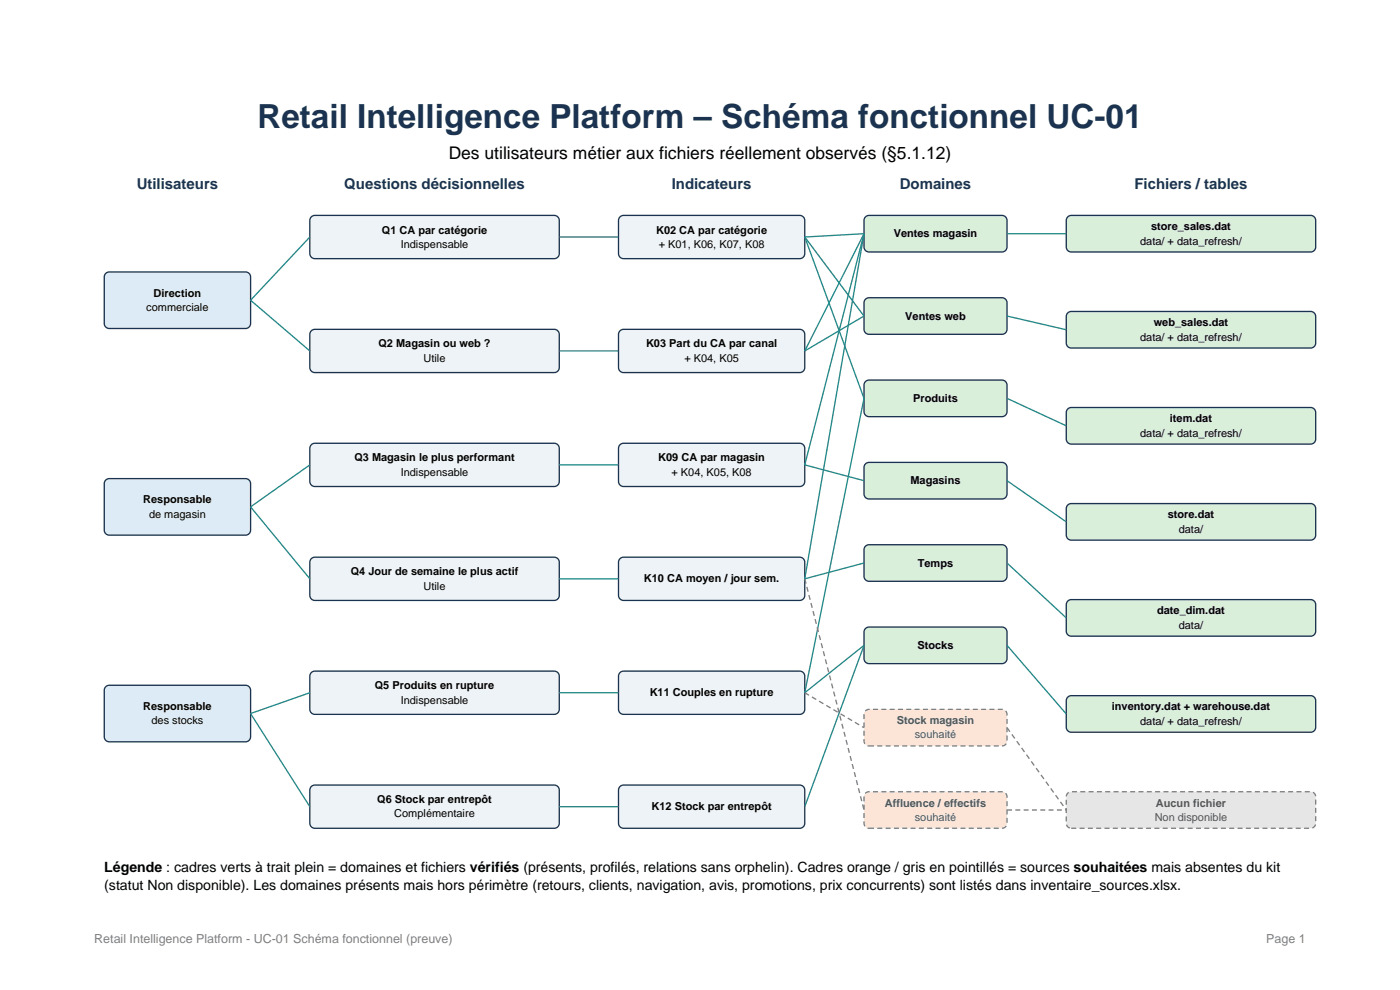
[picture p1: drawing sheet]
<svg xmlns="http://www.w3.org/2000/svg" width="297mm" height="210mm" viewBox="0 0 297 210" stroke-linecap="round" stroke-linejoin="round" font-family="sans-serif">
<defs><g id="words">
<text font-size="7.1" fill="#1b3350" x="54.6" y="27.2">Retail Intelligence Platform – Schéma fonctionnel UC-01</text>
<text font-size="3.7" x="95.2" y="33.7">Des utilisateurs métier aux fichiers réellement observés (§5.1.12)</text>
<g font-size="3.2" fill="#1b3350">
<text x="29" y="40">Utilisateurs</text>
<text x="73" y="40">Questions décisionnelles</text>
<text x="142.5" y="40">Indicateurs</text>
<text x="190.9" y="40">Domaines</text>
<text x="240.7" y="40">Fichiers / tables</text>
</g>
<g font-size="3">
<text x="22.1" y="185">Légende : cadres verts à trait plein = domaines et fichiers vérifiés (présents, profilés, relations sans orphelin). Cadres orange / gris en pointillés = sources souhaitées mais absentes du kit</text>
<text x="22.1" y="188.8">(statut Non disponible). Les domaines présents mais hors périmètre (retours, clients, navigation, avis, promotions, prix concurrents) sont listés dans inventaire_sources.xlsx.</text>
</g>
<g font-size="2.6" fill="#808080">
<text x="20" y="200">Retail Intelligence Platform - UC-01 Schéma fonctionnel (preuve)</text>
<text x="268.6" y="200">Page 1</text>
</g>
<g font-size="2.3">
<text x="81" y="49.5">Q1 CA par catégorie</text>
<text x="85" y="52.6">Indispensable</text>
<text x="139.2" y="49.5">K02 CA par catégorie</text>
<text x="139.7" y="52.6">+ K01, K06, K07, K08</text>
<text x="189.6" y="50.3">Ventes magasin</text>
<text x="241.9" y="51.9">data/ + data_refresh/</text>
<text x="244.2" y="48.8">store_sales.dat</text>
<text x="31" y="66">commerciale</text>
<text x="32.6" y="62.9">Direction</text>
<text x="192.1" y="67.8">Ventes web</text>
<text x="244.8" y="69.2">web_sales.dat</text>
<text x="80.3" y="73.7">Q2 Magasin ou web ?</text>
<text x="89.9" y="76.7">Utile</text>
<text x="137.1" y="73.7">K03 Part du CA par canal</text>
<text x="145.2" y="76.7">+ K04, K05</text>
<text x="241.9" y="72.2">data/ + data_refresh/</text>
<text x="193.7" y="85.3">Produits</text>
<text x="248.2" y="89.6">item.dat</text>
<text x="241.9" y="92.6">data/ + data_refresh/</text>
<text x="75.2" y="97.9">Q3 Magasin le plus performant</text>
<text x="85" y="100.9">Indispensable</text>
<text x="139.6" y="97.9">K09 CA par magasin</text>
<text x="142.5" y="100.9">+ K04, K05, K08</text>
<text x="30.4" y="106.8">Responsable</text>
<text x="193.2" y="102.7">Magasins</text>
<text x="31.6" y="109.8">de magasin</text>
<text x="247.7" y="110">store.dat</text>
<text x="250.1" y="113">data/</text>
<text x="74.4" y="122">Q4 Jour de semaine le plus actif</text>
<text x="89.9" y="125.1">Utile</text>
<text x="136.6" y="123.6">K10 CA moyen / jour sem.</text>
<text x="194.7" y="120.2">Temps</text>
<text x="245.5" y="130.3">date_dim.dat</text>
<text x="194.6" y="137.7">Stocks</text>
<text x="250.1" y="133.4">data/</text>
<text x="79.5" y="146.2">Q5 Produits en rupture</text>
<text x="85" y="149.2">Indispensable</text>
<text x="137.8" y="147.7">K11 Couples en rupture</text>
<text x="30.4" y="150.6">Responsable</text>
<text x="32.1" y="153.6">des stocks</text>
<text x="235.9" y="150.7">inventory.dat + warehouse.dat</text>
<text x="241.9" y="153.7">data/ + data_refresh/</text>
<text x="80" y="170.4">Q6 Stock par entrepôt</text>
<text x="83.6" y="173.4">Complémentaire</text>
<text x="138.2" y="171.9">K12 Stock par entrepôt</text>
</g>
<g font-size="2.3" fill="#555">
<text x="190.2" y="153.6">Stock magasin</text>
<text x="194.1" y="156.6">souhaité</text>
<text x="187.7" y="171.1">Affluence / effectifs</text>
<text x="245.2" y="171.1">Aucun fichier</text>
<text x="194.1" y="174.1">souhaité</text>
<text x="245" y="174.1">Non disponible</text>
</g>
</g></defs>
<g fill="#ddebf7" stroke="#1b3350" stroke-width=".28">
<path d="M22.5 57.9l.7-.2h28.9a1.06 1.06 0 0 1 1.1 1v9.9a1.06 1.06 0 0 1-1.1 1.1h-28.9a1.06 1.06 0 0 1-1.1-1.1v-9.9z" fill-rule="evenodd"/>
<path d="M22.3 102l.9-.5h28.9a1.06 1.06 0 0 1 1.1 1.1v9.9a1.06 1.06 0 0 1-1.1 1h-28.9a1.06 1.06 0 0 1-1.1-1v-9.9z" fill-rule="evenodd"/>
<path d="M22.3 145.8l.9-.4h28.9a1.06 1.06 0 0 1 1.1 1v9.9a1.06 1.06 0 0 1-1.1 1.1h-28.9a1.06 1.06 0 0 1-1.1-1.1v-9.9z" fill-rule="evenodd"/>
</g>
<g fill="#eef3f7" stroke="#1b3350" stroke-width=".28">
<path d="M66.2 45.9l.6-.2h50.8a1.06 1.06 0 0 1 1 1.1v7a1.06 1.06 0 0 1-1 1.1h-50.8a1.06 1.06 0 0 1-1.1-1.1v-7z" fill-rule="evenodd"/>
<path d="M65.9 70.3l.9-.4h50.8a1.06 1.06 0 0 1 1 1v7.1a1.06 1.06 0 0 1-1 1h-50.8a1.06 1.06 0 0 1-1.1-1v-7.1z" fill-rule="evenodd"/>
<path d="M65.9 94.5l.9-.5h50.8a1.06 1.06 0 0 1 1 1.1v7a1.06 1.06 0 0 1-1 1.1h-50.8a1.06 1.06 0 0 1-1.1-1.1v-7z" fill-rule="evenodd"/>
<path d="M65.9 118.6l.9-.4h50.8a1.06 1.06 0 0 1 1 1.1v7a1.06 1.06 0 0 1-1 1.1h-50.8a1.06 1.06 0 0 1-1.1-1.1v-7z" fill-rule="evenodd"/>
<path d="M65.9 142.8l.9-.4h50.8a1.06 1.06 0 0 1 1 1v7.1a1.06 1.06 0 0 1-1 1h-50.8a1.06 1.06 0 0 1-1.1-1v-7.1z" fill-rule="evenodd"/>
<path d="M66.2 166.7l.6-.2h50.8a1.06 1.06 0 0 1 1 1.1v7a1.06 1.06 0 0 1-1 1.1h-50.8a1.06 1.06 0 0 1-1.1-1.1v-7z" fill-rule="evenodd"/>
<path d="M131.6 45.9l.7-.2h37.4a1.06 1.06 0 0 1 1 1.1v7a1.06 1.06 0 0 1-1 1.1h-37.4a1.06 1.06 0 0 1-1.1-1.1v-7z" fill-rule="evenodd"/>
<path d="M131.4 70.3l.9-.4h37.4a1.06 1.06 0 0 1 1 1v7.1a1.06 1.06 0 0 1-1 1h-37.4a1.06 1.06 0 0 1-1.1-1v-7.1z" fill-rule="evenodd"/>
<path d="M131.6 94.2l.7-.2h37.4a1.06 1.06 0 0 1 1 1.1v7a1.06 1.06 0 0 1-1 1.1h-37.4a1.06 1.06 0 0 1-1.1-1.1v-7z" fill-rule="evenodd"/>
<path d="M131.6 118.4l.7-.2h37.4a1.06 1.06 0 0 1 1 1.1v7a1.06 1.06 0 0 1-1 1.1h-37.4a1.06 1.06 0 0 1-1.1-1.1v-7z" fill-rule="evenodd"/>
<path d="M131.4 142.8l.9-.4h37.4a1.06 1.06 0 0 1 1 1v7.1a1.06 1.06 0 0 1-1 1h-37.4a1.06 1.06 0 0 1-1.1-1v-7.1z" fill-rule="evenodd"/>
<path d="M131.6 166.7l.7-.2h37.4a1.06 1.06 0 0 1 1 1.1v7a1.06 1.06 0 0 1-1 1.1h-37.4a1.06 1.06 0 0 1-1.1-1.1v-7z" fill-rule="evenodd"/>
</g>
<g fill="#d9efd9" stroke="#1b3350" stroke-width=".28">
<path d="M183.7 45.9l.7-.2h28.2a1.06 1.06 0 0 1 1 1.1v5.6a1.06 1.06 0 0 1-1 1.1h-28.2a1.06 1.06 0 0 1-1.1-1.1v-5.6z" fill-rule="evenodd"/>
<path d="M183.7 63.4l.7-.2h28.2a1.06 1.06 0 0 1 1 1v5.7a1.06 1.06 0 0 1-1 1h-28.2a1.06 1.06 0 0 1-1.1-1v-5.7z" fill-rule="evenodd"/>
<path d="M183.7 80.8l.7-.2h28.2a1.06 1.06 0 0 1 1 1.1v5.6a1.06 1.06 0 0 1-1 1.1h-28.2a1.06 1.06 0 0 1-1.1-1.1v-5.6z" fill-rule="evenodd"/>
<path d="M183.5 98.5l.9-.4h28.2a1.06 1.06 0 0 1 1 1v5.7a1.06 1.06 0 0 1-1 1h-28.2a1.06 1.06 0 0 1-1.1-1v-5.7z" fill-rule="evenodd"/>
<path d="M183.7 115.8l.7-.3h28.2a1.06 1.06 0 0 1 1 1.1v5.6a1.06 1.06 0 0 1-1 1.1h-28.2a1.06 1.06 0 0 1-1.1-1.1v-5.6z" fill-rule="evenodd"/>
<path d="M183.5 133.4l.9-.4h28.2a1.06 1.06 0 0 1 1 1.1v5.6a1.06 1.06 0 0 1-1 1.1h-28.2a1.06 1.06 0 0 1-1.1-1.1v-5.6z" fill-rule="evenodd"/>
</g>
<g fill="#fce4d6" stroke="#808080" stroke-width=".28" stroke-dasharray="1.1 .7" stroke-linecap="butt">
<path d="M183.5 150.9l.9-.4h28.2a1.06 1.06 0 0 1 1 1v5.7a1.06 1.06 0 0 1-1 1h-28.2a1.06 1.06 0 0 1-1.1-1v-5.7z" fill-rule="evenodd"/>
<path d="M183.5 168.4l.9-.5h28.2a1.06 1.06 0 0 1 1 1.1v5.6a1.06 1.06 0 0 1-1 1.1h-28.2a1.06 1.06 0 0 1-1.1-1.1v-5.6z" fill-rule="evenodd"/>
</g>
<g fill="#d9efd9" stroke="#1b3350" stroke-width=".28">
<path d="M226.6 45.9l.7-.2h50.8a1.06 1.06 0 0 1 1 1.1v5.6a1.06 1.06 0 0 1-1 1.1h-50.8a1.06 1.06 0 0 1-1.1-1.1v-5.6z" fill-rule="evenodd"/>
<path d="M226.4 66.5l.9-.4h50.8a1.06 1.06 0 0 1 1 1v5.7a1.06 1.06 0 0 1-1 1h-50.8a1.06 1.06 0 0 1-1.1-1v-5.7z" fill-rule="evenodd"/>
<path d="M226.4 86.9l.9-.5h50.8a1.06 1.06 0 0 1 1 1.1v5.6a1.06 1.06 0 0 1-1 1.1h-50.8a1.06 1.06 0 0 1-1.1-1.1v-5.6z" fill-rule="evenodd"/>
<path d="M226.4 107.2l.9-.4h50.8a1.06 1.06 0 0 1 1 1.1v5.6a1.06 1.06 0 0 1-1 1.1h-50.8a1.06 1.06 0 0 1-1.1-1.1v-5.6z" fill-rule="evenodd"/>
<path d="M226.6 127.4l.7-.2h50.8a1.06 1.06 0 0 1 1 1v5.7a1.06 1.06 0 0 1-1 1.1h-50.8a1.06 1.06 0 0 1-1.1-1.1v-5.7z" fill-rule="evenodd"/>
<path d="M226.4 148l.9-.4h50.8a1.06 1.06 0 0 1 1 1v5.7a1.06 1.06 0 0 1-1 1h-50.8a1.06 1.06 0 0 1-1.1-1v-5.7z" fill-rule="evenodd"/>
</g>
<path d="M226.4 168.4l.9-.5h50.8a1.06 1.06 0 0 1 1 1.1v5.6a1.06 1.06 0 0 1-1 1.1h-50.8a1.06 1.06 0 0 1-1.1-1.1v-5.6z" fill-rule="evenodd" fill="#e6e6e6" stroke="#808080" stroke-width=".28" stroke-dasharray="1.1 .7" stroke-linecap="butt"/>
<g fill="none" stroke="#1f8a8a" stroke-width=".28">
<path d="M65.7 50.3l-12.5 13.4 12.5 10.7M118.6 50.3h12.6M170.7 50.3l12.6 34.2-12.6 62.4 12.6-10-12.6 34.2M183.3 49.6l-12.6 .7M183.3 49.6l-12.6 24.8 12.6-7.4-12.6-16.7M183.3 49.6l-12.6 49 12.6 3.4M183.3 49.6l-12.6 73.2 12.6-3.4M213.6 49.6h12.6M118.6 74.4h12.6M213.6 67l12.6 2.9M65.7 98.6l-12.5 8.9 12.5 15.3M118.6 98.6h12.6"/>
<path d="M213.6 84.5l12.6 5.8M213.6 102l12.6 8.7M213.6 119.4l12.6 11.7M118.6 122.8h12.6M213.6 136.9l12.6 14.5M65.7 146.9l-12.5 4.5 12.5 19.7M118.6 146.9h12.6M118.6 171.1h12.6"/>
</g>
<path d="M170.7 122.8l12.6 49M170.7 146.9l12.6 7.5M213.6 154.4l12.6 17.4M213.6 171.8h12.6" fill="none" stroke="#808080" stroke-width=".28" stroke-dasharray="1.1 .7" stroke-linecap="butt"/>
<use href="#words"/>
</svg>
